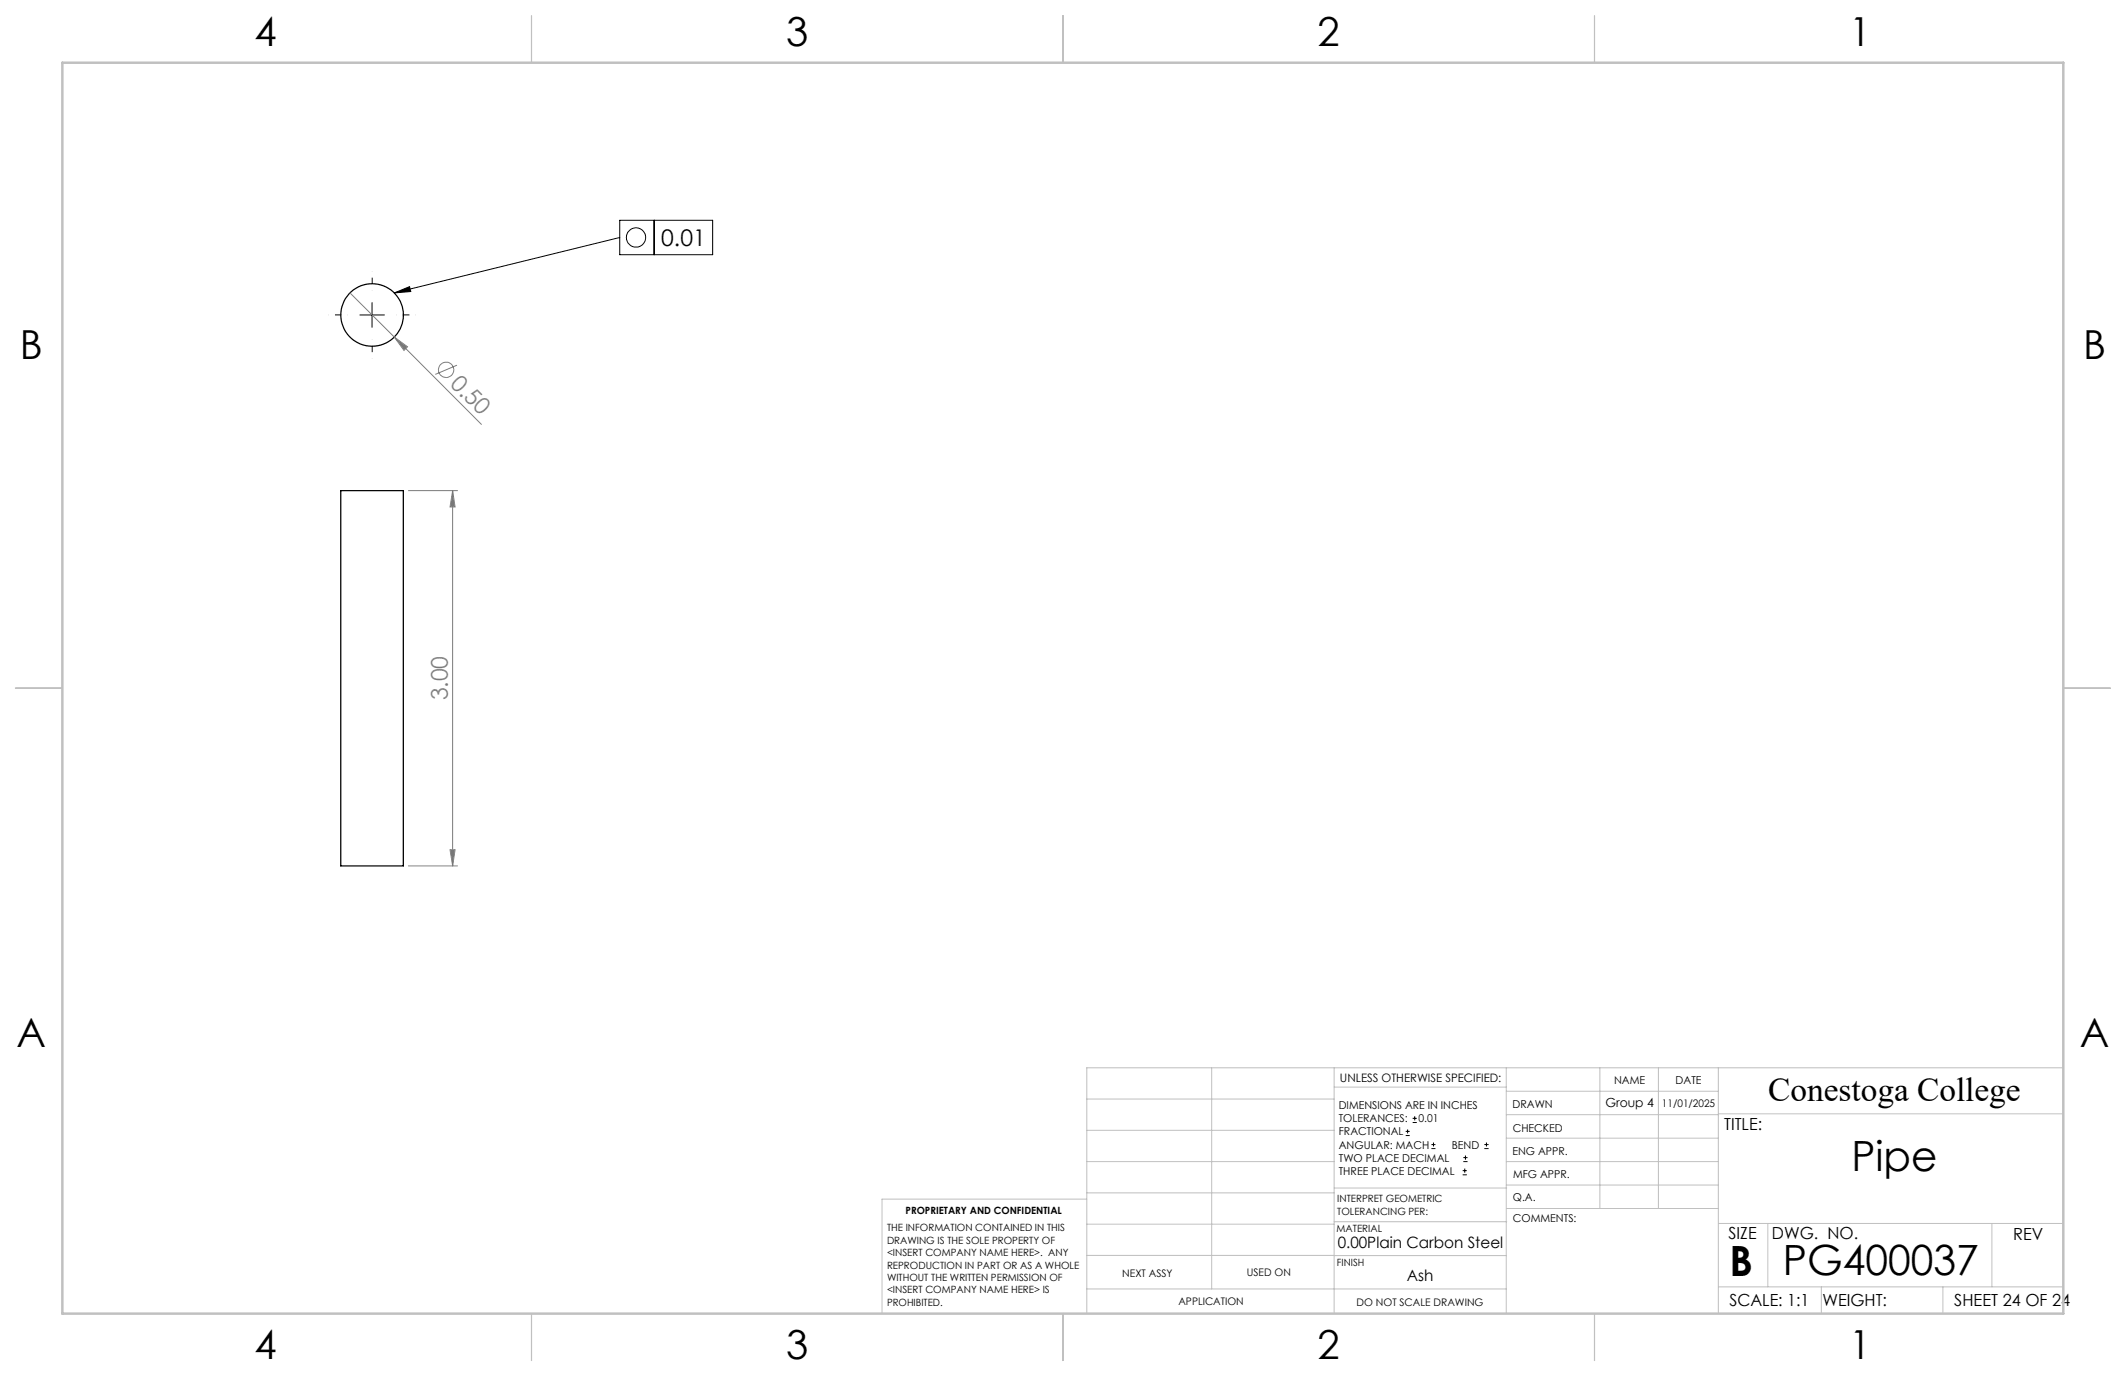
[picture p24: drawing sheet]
<svg xmlns="http://www.w3.org/2000/svg" width="432mm" height="279mm" viewBox="0 0 432 279" stroke-linecap="round" stroke-linejoin="round" font-family="sans-serif">
<defs><g id="words">
<g font-size="8.5">
<text x="376" y="237.7">Pipe</text>
<text x="351.3" y="259">B</text>
<text x="362.1" y="258.9">PG400037</text>
</g>
<g font-size="8.1">
<text x="51.7" y="9.3">4</text>
<text x="159.7" y="9.3">3</text>
<text x="267.6" y="9.3">2</text>
<text x="375.6" y="9.3">1</text>
<text x="4" y="72.8">B</text>
<text x="423.1" y="72.8">B</text>
<text x="3.3" y="212.5">A</text>
<text x="422.4" y="212.5">A</text>
<text x="51.7" y="276">4</text>
<text x="159.7" y="276">3</text>
<text x="267.6" y="276">2</text>
<text x="375.6" y="276">1</text>
</g>
<text font-size="6.9" x="359.1" y="223.6">Conestoga College</text>
<text font-size="4.7" x="134.3" y="50">0.01</text>
<g font-size="4.7" fill="#808080">
<text x="91.2" y="78.1" transform="rotate(45 91.2 78.1)">0.50</text>
<text x="90.9" y="142.2" transform="rotate(-90 90.9 142.2)">3.00</text>
</g>
<g font-size="3.4">
<text x="350.2" y="229.5">TITLE:</text>
<text x="351.1" y="251.6">SIZE</text>
<text x="359.9" y="251.6">DWG. NO.</text>
<text x="408.9" y="251.7">REV</text>
<text x="351.2" y="265.2">SCALE: 1:1</text>
<text x="370.1" y="265.3">WEIGHT:</text>
<text x="396.9" y="265.2">SHEET 24 OF 24</text>
</g>
<g font-size="3.2">
<text x="271.7" y="253.3">0.00Plain Carbon Steel</text>
<text x="285.8" y="260.1">Ash</text>
</g>
<text font-size="2.5" x="326.1" y="224.8">Group 4</text>
<text font-size="2.4" x="272.2" y="219.7">UNLESS OTHERWISE SPECIFIED:</text>
<g font-size="2.2">
<text x="327.8" y="220.1">NAME</text>
<text x="340.3" y="220.2">DATE</text>
<text x="271.9" y="225.3">DIMENSIONS ARE IN INCHES</text>
<text x="271.9" y="227.9">TOLERANCES:</text>
<text x="288.1" y="227.9">0.01</text>
<text x="307.2" y="224.9">DRAWN</text>
<text x="271.9" y="230.6">FRACTIONAL</text>
<text x="271.9" y="233.2">ANGULAR: MACH</text>
<text x="294.9" y="233.2">BEND</text>
<text x="307.3" y="229.8">CHECKED</text>
<text x="271.9" y="235.9">TWO PLACE DECIMAL</text>
<text x="271.9" y="238.5">THREE PLACE DECIMAL</text>
<text x="307.2" y="234.4">ENG APPR.</text>
<text x="307.3" y="239.2">MFG APPR.</text>
<text x="307.3" y="243.9">Q.A.</text>
<text x="307.3" y="248.1">COMMENTS:</text>
</g>
<g font-size="2.1">
<text x="337.6" y="224.9">11/01/2025</text>
<text x="227.9" y="259.2">NEXT ASSY</text>
<text x="253.3" y="259.2">USED ON</text>
<text x="239.3" y="265">APPLICATION</text>
<text x="275.5" y="265.1">DO NOT SCALE DRAWING</text>
</g>
<g font-size="2">
<text x="271.6" y="244.1">INTERPRET GEOMETRIC</text>
<text x="180.2" y="250">THE INFORMATION CONTAINED IN THIS</text>
<text x="183.9" y="246.4">PROPRIETARY AND CONFIDENTIAL</text>
<text x="271.5" y="250.2">MATERIAL</text>
<text x="271.6" y="246.6">TOLERANCING PER:</text>
<text x="180.2" y="252.5">DRAWING IS THE SOLE PROPERTY OF</text>
<text x="180.2" y="255.1">&lt;INSERT COMPANY NAME HERE&gt;. ANY</text>
<text x="180.2" y="257.6">REPRODUCTION IN PART OR AS A WHOLE</text>
<text x="271.5" y="257">FINISH</text>
<text x="180.2" y="260.1">WITHOUT THE WRITTEN PERMISSION OF</text>
<text x="180.2" y="262.6">&lt;INSERT COMPANY NAME HERE&gt; IS</text>
<text x="180.2" y="265.2">PROHIBITED.</text>
</g>
</g></defs>
<g fill="none" stroke="#000" stroke-width=".25">
<path d="M69.2 99.6h12.7v76.2h-12.7z"/>
<circle cx="75.6" cy="64" r="6.3"/>
</g>
<g fill="none" stroke="#808080" stroke-width=".2">
<path d="M71.1 59.5l9 8.9M80.1 68.4l2.7 2-.7 .8zM80.1 68.4l17.7 17.8M92.8 74.2l-4.4 1.8M82.9 99.6h10M91.9 99.6l.5 3.3h-1zM91.9 99.6v76.2M82.9 175.8h10M91.4 172.5h1l-.5 3.3z"/>
<circle cx="90.6" cy="75.1" r="1.57"/>
</g>
<g fill="none" stroke="#000" stroke-width=".2">
<path d="M80.1 59.5l3.1-1.3 .2 1zM125.9 44.7h18.8v7h-18.8zM125.9 48.2l-45.8 11.3M132.9 44.7v7M73.1 64h5M75.6 61.5v5M285.5 230.6h.8M285.5 229.7h.8M285.9 229.3v.9M286.9 227.9h.9M286.9 227.1h.9M287.3 226.7v.8"/>
<path d="M290.7 233.2h.8M290.7 232.4h.8M291.1 232v.8M297.1 238.5h.8M297.1 237.7h.8M297.2 235.9h.9M297.2 235.1h.9M297.5 237.3v.8M297.6 234.6v.9M301.5 233.2h.8M301.5 232.4h.8M301.9 232v.8"/>
<circle cx="129.2" cy="48.2" r="1.96"/>
</g>
<path d="M75.6 58.9v-3.8M70.6 63.9h-3.9M75.6 68.9v3.9M80.6 63.9h3.8" fill="none" stroke="#000" stroke-width=".2" stroke-dasharray="15.2 1.3 1.3 1.3" stroke-dashoffset="15.2" stroke-linecap="butt"/>
<g fill="none" stroke="#c0c0c0" stroke-width=".2">
<path d="M246.1 216.8v44.9M271 216.8v49.9M305.9 216.8v49.9M324.9 216.8v28.6M336.8 216.8v28.6M349 216.8v49.9M419.1 216.8h-198.4v49.9M220.7 235.9h50.3M220.7 229.5h50.3M220.7 223.2h50.3M271 220.7h34.9M305.9 231.1h43.1"/>
<path d="M305.9 226.3h43.1M305.9 221.6h43.1M305.9 235.9h43.1M349 226.2h70.1M220.7 248.6h50.3M220.7 242.2h50.3M220.7 254.9h50.3M220.7 243.5h-41.6v23.2M271 255h34.9M271 248.1h35M271 241.2h35M305.9 240.6h43.1"/>
<path d="M306 245.4h43M349 248.4h70.1M359.1 248.4v12.9M404.6 248.4v12.9M220.7 261.7h85.2M349 261.3h70.1M369.9 261.3v5.4M394.6 261.3v5.4"/>
</g>
<path d="M107.9 3.2v9.5M215.9 3.2v9.5M323.8 3.2v9.5M3.1 139.7h9.6M419.1 139.7h9.5M107.9 266.7v9.6M215.9 266.7v9.6M323.8 266.7v9.6" fill="none" stroke="#c0c0c0" stroke-width=".25"/>
<path d="M12.7 12.7h406.4v254h-406.4z" fill="none" stroke="#c0c0c0" stroke-width=".5"/>
<path d="M80.1 59.5l3.1-1.3 .2 1z" fill="#000"/>
<g fill="#808080">
<path d="M80.1 68.4l2.7 2-.7 .8z"/>
<path d="M91.4 172.5h1l-.5 3.3zM91.9 99.6l.5 3.3h-1z"/>
</g>
<use href="#words"/>
</svg>
